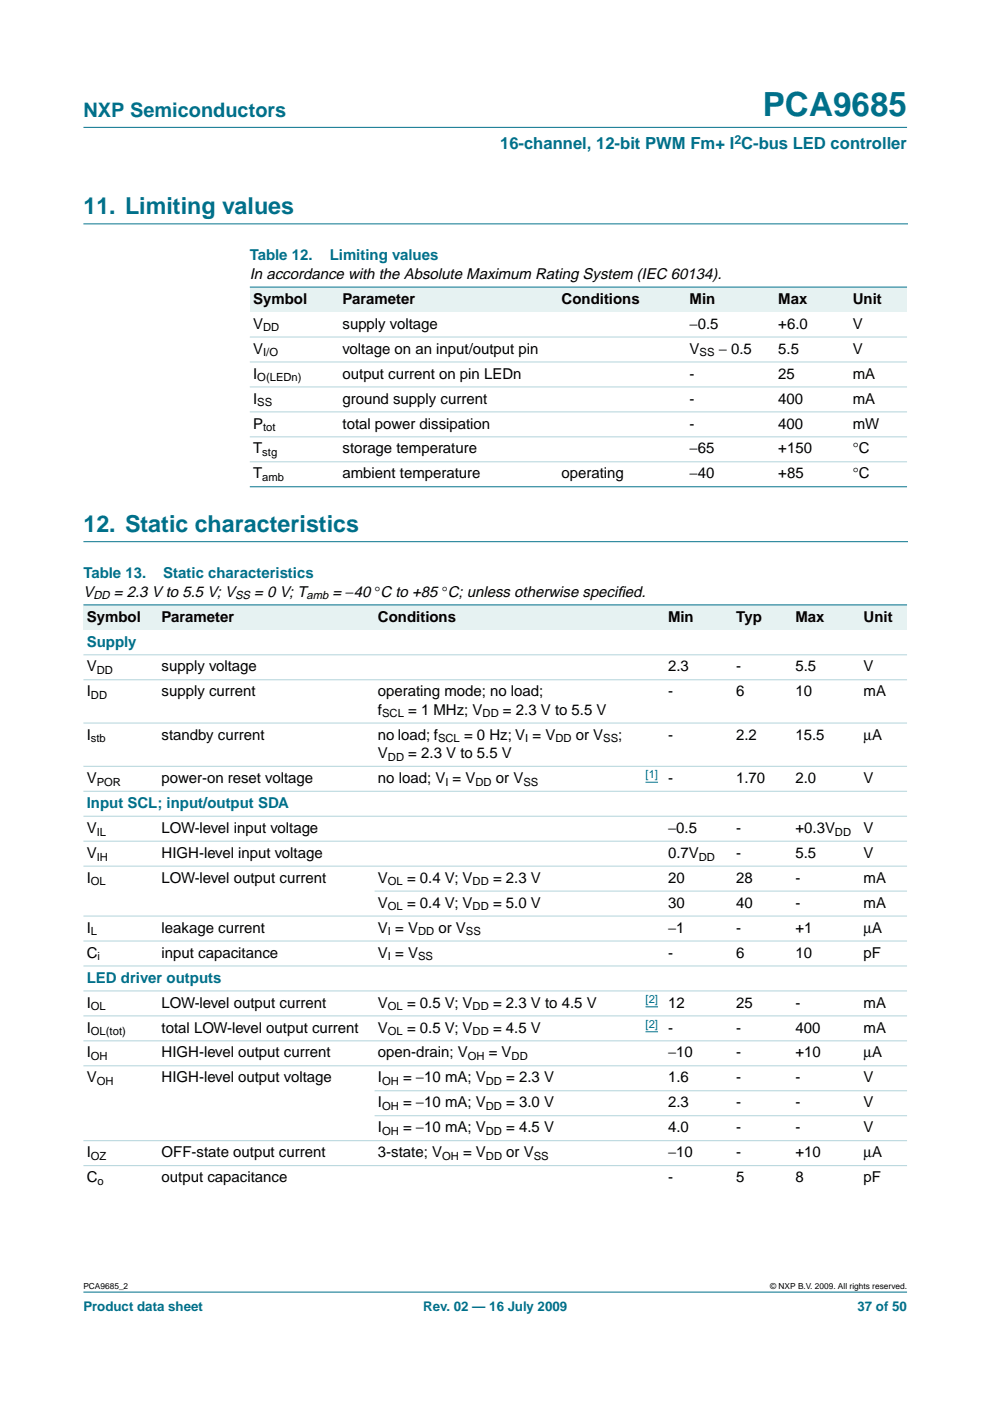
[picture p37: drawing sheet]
<svg xmlns="http://www.w3.org/2000/svg" width="210mm" height="297mm" viewBox="0 0 210 297" stroke-linecap="round" stroke-linejoin="round" font-family="sans-serif">
<defs><g id="words">
<text font-size="7.1" fill="#00708a" x="161.7" y="24.7">PCA9685</text>
<g font-size="4.9" fill="#00708a">
<text x="17.7" y="45.5">11. Limiting values</text>
<text x="17.7" y="112.9">12. Static characteristics</text>
</g>
<text font-size="4.2" fill="#00708a" x="17.7" y="24.9">NXP Semiconductors</text>
<text font-size="3.5" fill="#00708a" x="106" y="31.6">16-channel, 12-bit PWM Fm+ I C-bus LED controller</text>
<g font-size="3.2" fill="#00708a">
<text x="53" y="55.2">Table 12.</text>
<text x="69.9" y="55.2">Limiting values</text>
<text x="17.7" y="122.6">Table 13.</text>
<text x="34.6" y="122.6">Static characteristics</text>
<text x="18.4" y="137.1">Supply</text>
<text x="18.4" y="171.3">Input SCL; input/output SDA</text>
<text x="18.4" y="208.3">LED driver outputs</text>
</g>
<g font-size="3.2">
<text x="53" y="59.1">In accordance with the Absolute Maximum Rating System (IEC 60134).</text>
<text x="53.7" y="64.4">Symbol</text>
<text x="72.6" y="64.4">Parameter</text>
<text x="119.1" y="64.4">Conditions</text>
<text x="146.2" y="64.4">Min</text>
<text x="165" y="64.4">Max</text>
<text x="180.8" y="64.4">Unit</text>
<text x="53.7" y="69.7">V</text>
<text x="72.6" y="69.7">supply voltage</text>
<text x="146.2" y="69.7">−0.5</text>
<text x="165" y="69.7">+6.0</text>
<text x="180.8" y="69.7">V</text>
<text x="53.7" y="75">V</text>
<text x="72.6" y="75">voltage on an input/output pin</text>
<text x="146.2" y="75">V</text>
<text x="152.4" y="75">− 0.5</text>
<text x="165" y="75">5.5</text>
<text x="180.8" y="75">V</text>
<text x="53.7" y="80.3">I</text>
<text x="72.6" y="80.3">output current on pin LEDn</text>
<text x="146.2" y="80.3">-</text>
<text x="165" y="80.3">25</text>
<text x="180.8" y="80.3">mA</text>
<text x="53.7" y="85.6">I</text>
<text x="72.6" y="85.6">ground supply current</text>
<text x="146.2" y="85.6">-</text>
<text x="165" y="85.6">400</text>
<text x="180.8" y="85.6">mA</text>
<text x="53.7" y="90.9">P</text>
<text x="72.6" y="90.9">total power dissipation</text>
<text x="146.2" y="90.9">-</text>
<text x="165" y="90.9">400</text>
<text x="180.8" y="90.9">mW</text>
<text x="53.7" y="96.1">T</text>
<text x="53.7" y="101.4">T</text>
<text x="72.6" y="96.1">storage temperature</text>
<text x="72.6" y="101.4">ambient temperature</text>
<text x="119.1" y="101.4">operating</text>
<text x="146.2" y="96.1">−65</text>
<text x="146.2" y="101.4">−40</text>
<text x="165" y="96.1">+150</text>
<text x="165" y="101.4">+85</text>
<text x="180.8" y="96.1">°C</text>
<text x="180.8" y="101.4">°C</text>
<text x="17.7" y="126.5">V</text>
<text x="18.4" y="131.8">Symbol</text>
<text x="24.1" y="126.5">= 2.3 V to 5.5 V; V</text>
<text x="34.3" y="131.8">Parameter</text>
<text x="53.9" y="126.5">= 0 V; T</text>
<text x="70.5" y="126.5">= −40 °C to +85 °C; unless otherwise specif</text>
<text x="80.1" y="131.8">Conditions</text>
<text x="130.9" y="126.5">ied.</text>
<text x="141.6" y="131.8">Min</text>
<text x="156.1" y="131.8">Typ</text>
<text x="168.7" y="131.8">Max</text>
<text x="183.1" y="131.8">Unit</text>
<text x="18.4" y="142.4">V</text>
<text x="34.3" y="142.4">supply voltage</text>
<text x="141.6" y="142.4">2.3</text>
<text x="156.1" y="142.4">-</text>
<text x="168.7" y="142.4">5.5</text>
<text x="183.1" y="142.4">V</text>
<text x="18.4" y="147.7">I</text>
<text x="34.3" y="147.7">supply current</text>
<text x="80.1" y="147.7">operating mode; no load;</text>
<text x="141.6" y="147.7">-</text>
<text x="156.1" y="147.7">6</text>
<text x="168.7" y="147.7">10</text>
<text x="183.1" y="147.7">mA</text>
<text x="80.1" y="151.5">f</text>
<text x="86.5" y="151.5">= 1 MHz; V</text>
<text x="106.6" y="151.5">= 2.3 V to 5.5 V</text>
<text x="18.4" y="156.8">I</text>
<text x="34.3" y="156.8">standby current</text>
<text x="80.1" y="156.8">no load; f</text>
<text x="80.1" y="160.7">V</text>
<text x="86.6" y="160.7">= 2.3 V to 5.5 V</text>
<text x="98.4" y="156.8">= 0 Hz; V = V</text>
<text x="122.1" y="156.8">or V</text>
<text x="131.1" y="156.8">;</text>
<text x="141.6" y="156.8">-</text>
<text x="156.1" y="156.8">2.2</text>
<text x="168.7" y="156.8">15.5</text>
<text x="183.1" y="156.8">µA</text>
<text x="18.4" y="166">V</text>
<text x="34.3" y="166">power-on reset voltage</text>
<text x="80.1" y="166">no load; V = V</text>
<text x="105.1" y="166">or V</text>
<text x="141.6" y="166">-</text>
<text x="156.1" y="166">1.70</text>
<text x="168.7" y="166">2.0</text>
<text x="183.1" y="166">V</text>
<text x="18.4" y="176.6">V</text>
<text x="34.3" y="176.6">LOW-level input voltage</text>
<text x="141.6" y="176.6">−0.5</text>
<text x="156.1" y="176.6">-</text>
<text x="168.7" y="176.6">+0.3V</text>
<text x="183.1" y="176.6">V</text>
<text x="18.4" y="181.9">V</text>
<text x="34.3" y="181.9">HIGH-level input voltage</text>
<text x="141.6" y="181.9">0.7V</text>
<text x="156.1" y="181.9">-</text>
<text x="168.7" y="181.9">5.5</text>
<text x="183.1" y="181.9">V</text>
<text x="18.4" y="187.2">I</text>
<text x="34.3" y="187.2">LOW-level output current</text>
<text x="80.1" y="187.2">V</text>
<text x="86.3" y="187.2">= 0.4 V; V</text>
<text x="104.5" y="187.2">= 2.3 V</text>
<text x="141.6" y="187.2">20</text>
<text x="156.1" y="187.2">28</text>
<text x="168.7" y="187.2">-</text>
<text x="183.1" y="187.2">mA</text>
<text x="18.4" y="197.7">I</text>
<text x="34.3" y="197.7">leakage current</text>
<text x="80.1" y="192.5">V</text>
<text x="80.1" y="197.7">V = V</text>
<text x="86.3" y="192.5">= 0.4 V; V</text>
<text x="93" y="197.7">or V</text>
<text x="104.5" y="192.5">= 5.0 V</text>
<text x="141.6" y="197.7">−1</text>
<text x="141.6" y="192.5">30</text>
<text x="156.1" y="197.7">-</text>
<text x="156.1" y="192.5">40</text>
<text x="168.7" y="197.7">+1</text>
<text x="168.7" y="192.5">-</text>
<text x="183.1" y="197.7">µA</text>
<text x="183.1" y="192.5">mA</text>
<text x="18.4" y="203">C</text>
<text x="34.3" y="203">input capacitance</text>
<text x="80.1" y="203">V = V</text>
<text x="141.6" y="203">-</text>
<text x="156.1" y="203">6</text>
<text x="168.7" y="203">10</text>
<text x="183.1" y="203">pF</text>
<text x="18.4" y="213.6">I</text>
<text x="34.3" y="213.6">LOW-level output current</text>
<text x="80.1" y="213.6">V</text>
<text x="86.3" y="213.6">= 0.5 V; V</text>
<text x="104.5" y="213.6">= 2.3 V to 4.5 V</text>
<text x="141.6" y="213.6">12</text>
<text x="156.1" y="213.6">25</text>
<text x="168.7" y="213.6">-</text>
<text x="183.1" y="213.6">mA</text>
<text x="18.4" y="218.9">I</text>
<text x="34.3" y="218.9">total LOW-level output current</text>
<text x="80.1" y="218.9">V</text>
<text x="86.3" y="218.9">= 0.5 V; V</text>
<text x="104.5" y="218.9">= 4.5 V</text>
<text x="141.6" y="218.9">-</text>
<text x="156.1" y="218.9">-</text>
<text x="168.7" y="218.9">400</text>
<text x="183.1" y="218.9">mA</text>
<text x="18.4" y="224.2">I</text>
<text x="34.3" y="224.2">HIGH-level output current</text>
<text x="80.1" y="224.2">open-drain; V</text>
<text x="103.6" y="224.2">= V</text>
<text x="141.6" y="224.2">−10</text>
<text x="156.1" y="224.2">-</text>
<text x="168.7" y="224.2">+10</text>
<text x="183.1" y="224.2">µA</text>
<text x="18.4" y="229.5">V</text>
<text x="34.3" y="229.5">HIGH-level output voltage</text>
<text x="80.1" y="229.5">I</text>
<text x="85.5" y="229.5">= −10 mA; V</text>
<text x="107.3" y="229.5">= 2.3 V</text>
<text x="141.6" y="229.5">1.6</text>
<text x="156.1" y="229.5">-</text>
<text x="168.7" y="229.5">-</text>
<text x="183.1" y="229.5">V</text>
<text x="80.1" y="234.8">I</text>
<text x="85.5" y="234.8">= −10 mA; V</text>
<text x="107.3" y="234.8">= 3.0 V</text>
<text x="141.6" y="234.8">2.3</text>
<text x="156.1" y="234.8">-</text>
<text x="168.7" y="234.8">-</text>
<text x="183.1" y="234.8">V</text>
<text x="18.4" y="245.4">I</text>
<text x="34.3" y="245.4">OFF-state output current</text>
<text x="80.1" y="240.1">I</text>
<text x="80.1" y="245.4">3-state; V</text>
<text x="85.5" y="240.1">= −10 mA; V</text>
<text x="98.2" y="245.4">= V</text>
<text x="107.3" y="240.1">= 4.5 V</text>
<text x="107.3" y="245.4">or V</text>
<text x="141.6" y="245.4">−10</text>
<text x="141.6" y="240.1">4.0</text>
<text x="156.1" y="245.4">-</text>
<text x="156.1" y="240.1">-</text>
<text x="168.7" y="245.4">+10</text>
<text x="168.7" y="240.1">-</text>
<text x="183.1" y="245.4">µA</text>
<text x="183.1" y="240.1">V</text>
<text x="18.4" y="250.7">C</text>
<text x="34.3" y="250.7">output capacitance</text>
<text x="141.6" y="250.7">-</text>
<text x="156.1" y="250.7">5</text>
<text x="168.7" y="250.7">8</text>
<text x="183.1" y="250.7">pF</text>
</g>
<g font-size="2.8" fill="#00708a">
<text x="17.7" y="278">Product data sheet</text>
<text x="89.7" y="278">Rev. 02 — 16 July 2009</text>
<text x="181.8" y="278">37 of 50</text>
</g>
<text font-size="2.6" fill="#00708a" x="155.7" y="30.5">2</text>
<g font-size="2.4">
<text x="55.8" y="70.3">DD</text>
<text x="55.8" y="75.6">I/O</text>
<text x="148.3" y="75.6">SS</text>
<text x="54.6" y="80.8">O(LEDn)</text>
<text x="54.6" y="86.1">SS</text>
<text x="55.8" y="91.4">tot</text>
<text x="55.6" y="96.7">stg</text>
<text x="55.6" y="102">amb</text>
<text x="19.8" y="127.1">DD</text>
<text x="49.9" y="127.1">SS</text>
<text x="65" y="127.1">amb</text>
<text x="20.5" y="142.9">DD</text>
<text x="19.3" y="148.2">DD</text>
<text x="81" y="152.1">SCL</text>
<text x="102.3" y="152.1">DD</text>
<text x="19.3" y="157.4">stb</text>
<text x="82.2" y="161.3">DD</text>
<text x="92.9" y="157.4">SCL</text>
<text x="111.4" y="157.4">I</text>
<text x="117.8" y="157.4">DD</text>
<text x="127.9" y="157.4">SS</text>
<text x="20.5" y="166.6">POR</text>
<text x="94.4" y="166.6">I</text>
<text x="100.8" y="166.6">DD</text>
<text x="111" y="166.6">SS</text>
<text x="20.5" y="177.2">IL</text>
<text x="177" y="177.2">DD</text>
<text x="20.5" y="182.4">IH</text>
<text x="148.2" y="182.4">DD</text>
<text x="19.3" y="187.7">OL</text>
<text x="82.2" y="187.7">OL</text>
<text x="100.2" y="187.7">DD</text>
<text x="82.2" y="193">OL</text>
<text x="100.2" y="193">DD</text>
<text x="19.3" y="198.3">L</text>
<text x="20.7" y="203.6">i</text>
<text x="82.2" y="198.3">I</text>
<text x="82.2" y="203.6">I</text>
<text x="88.6" y="198.3">DD</text>
<text x="88.6" y="203.6">SS</text>
<text x="98.8" y="198.3">SS</text>
<text x="19.3" y="214.2">OL</text>
<text x="82.2" y="214.2">OL</text>
<text x="100.2" y="214.2">DD</text>
<text x="19.3" y="219.5">OL(tot)</text>
<text x="82.2" y="219.5">OL</text>
<text x="100.2" y="219.5">DD</text>
<text x="19.3" y="224.8">OH</text>
<text x="99.2" y="224.8">OH</text>
<text x="108.5" y="224.8">DD</text>
<text x="20.5" y="230.1">OH</text>
<text x="81" y="230.1">OH</text>
<text x="103" y="230.1">DD</text>
<text x="81" y="235.4">OH</text>
<text x="103" y="235.4">DD</text>
<text x="19.3" y="245.9">OZ</text>
<text x="81" y="240.7">OH</text>
<text x="93.7" y="245.9">OH</text>
<text x="103" y="240.7">DD</text>
<text x="103" y="245.9">DD</text>
<text x="113.2" y="245.9">SS</text>
<text x="20.7" y="251.2">o</text>
</g>
<g font-size="2.4" fill="#00f">
<text x="136.9" y="165">[1]</text>
<text x="136.9" y="212.7">[2]</text>
<text x="136.9" y="218">[2]</text>
</g>
<g font-size="1.8">
<text x="17.7" y="273.4">PCA9685_2</text>
<text x="163.3" y="273.4">© NXP B.V. 2009. All rights reserved.</text>
</g>
</g></defs>
<g fill="#00708a" stroke="#00708a" stroke-width=".21">
<path d="M17.7 273.9h174.6z"/>
<path d="M17.7 27h174.6z"/>
</g>
<path d="M17.7 47.5h174.7M17.7 114.8h174.7" fill="none" stroke="#00708a" stroke-width=".21"/>
<g fill="#e6f2f2">
<path d="M53 60.9h18.9v5.3h-18.9z" fill-rule="evenodd"/>
<path d="M71.9 60.9h46.5v5.3h-46.5z" fill-rule="evenodd"/>
<path d="M118.4 60.9h21.1v5.3h-21.1z" fill-rule="evenodd"/>
<path d="M139.5 60.9h6v5.3h-6z" fill-rule="evenodd"/>
<path d="M145.5 60.9h18.8v5.3h-18.8z" fill-rule="evenodd"/>
<path d="M164.3 60.9h15.8v5.3h-15.8z" fill-rule="evenodd"/>
<path d="M180.1 60.9h12.2v5.3h-12.2z" fill-rule="evenodd"/>
</g>
<g fill="#00708a" stroke="#00708a" stroke-width=".21">
<path d="M53 60.9h139.3z"/>
<path d="M53 103.2h139.3z"/>
</g>
<g fill="#b3d4db" stroke="#b3d4db" stroke-width=".21">
<path d="M53 71.5h139.3z"/>
<path d="M53 76.7h139.3z"/>
<path d="M53 82h139.3z"/>
<path d="M53 87.3h139.3z"/>
<path d="M53 92.6h139.3z"/>
<path d="M53 97.9h139.3z"/>
</g>
<g fill="#e6f2f2">
<path d="M17.7 128.3h15.9v5.2h-15.9z" fill-rule="evenodd"/>
<path d="M33.6 128.3h45.8v5.2h-45.8z" fill-rule="evenodd"/>
<path d="M79.4 128.3h54.7v5.2h-54.7z" fill-rule="evenodd"/>
<path d="M134.1 128.3h6.8v5.2h-6.8z" fill-rule="evenodd"/>
<path d="M140.9 128.3h14.5v5.2h-14.5z" fill-rule="evenodd"/>
<path d="M155.4 128.3h12.5v5.2h-12.5z" fill-rule="evenodd"/>
<path d="M167.9 128.3h14.5v5.2h-14.5z" fill-rule="evenodd"/>
<path d="M182.4 128.3h9.9v5.2h-9.9z" fill-rule="evenodd"/>
</g>
<path d="M136.9 165.8h2.6M136.9 213.5h2.6M136.9 218.8h2.6" fill="none" stroke="#00f" stroke-width=".21"/>
<path d="M17.7 128.3h174.6z" fill="#00708a" stroke="#00708a" stroke-width=".21"/>
<g fill="#b3d4db" stroke="#b3d4db" stroke-width=".21">
<path d="M17.7 138.8h174.6z"/>
<path d="M17.7 144.1h174.6z"/>
<path d="M17.7 153.3h174.6z"/>
<path d="M17.7 162.5h174.6z"/>
<path d="M17.7 167.8h174.6z"/>
<path d="M17.7 173.1h174.6z"/>
<path d="M17.7 178.3h174.6z"/>
<path d="M17.7 183.6h174.6z"/>
<path d="M79.4 188.9h112.9z"/>
<path d="M17.7 194.2h174.6z"/>
<path d="M17.7 199.5h174.6z"/>
<path d="M17.7 204.8h174.6z"/>
<path d="M17.7 210.1h174.6z"/>
<path d="M17.7 215.4h174.6z"/>
<path d="M17.7 220.7h174.6z"/>
<path d="M17.7 226h174.6z"/>
<path d="M79.4 231.3h112.9z"/>
<path d="M79.4 236.6h112.9z"/>
<path d="M17.7 241.8h174.6z"/>
<path d="M17.7 247.1h174.6z"/>
</g>
<use href="#words"/>
</svg>
